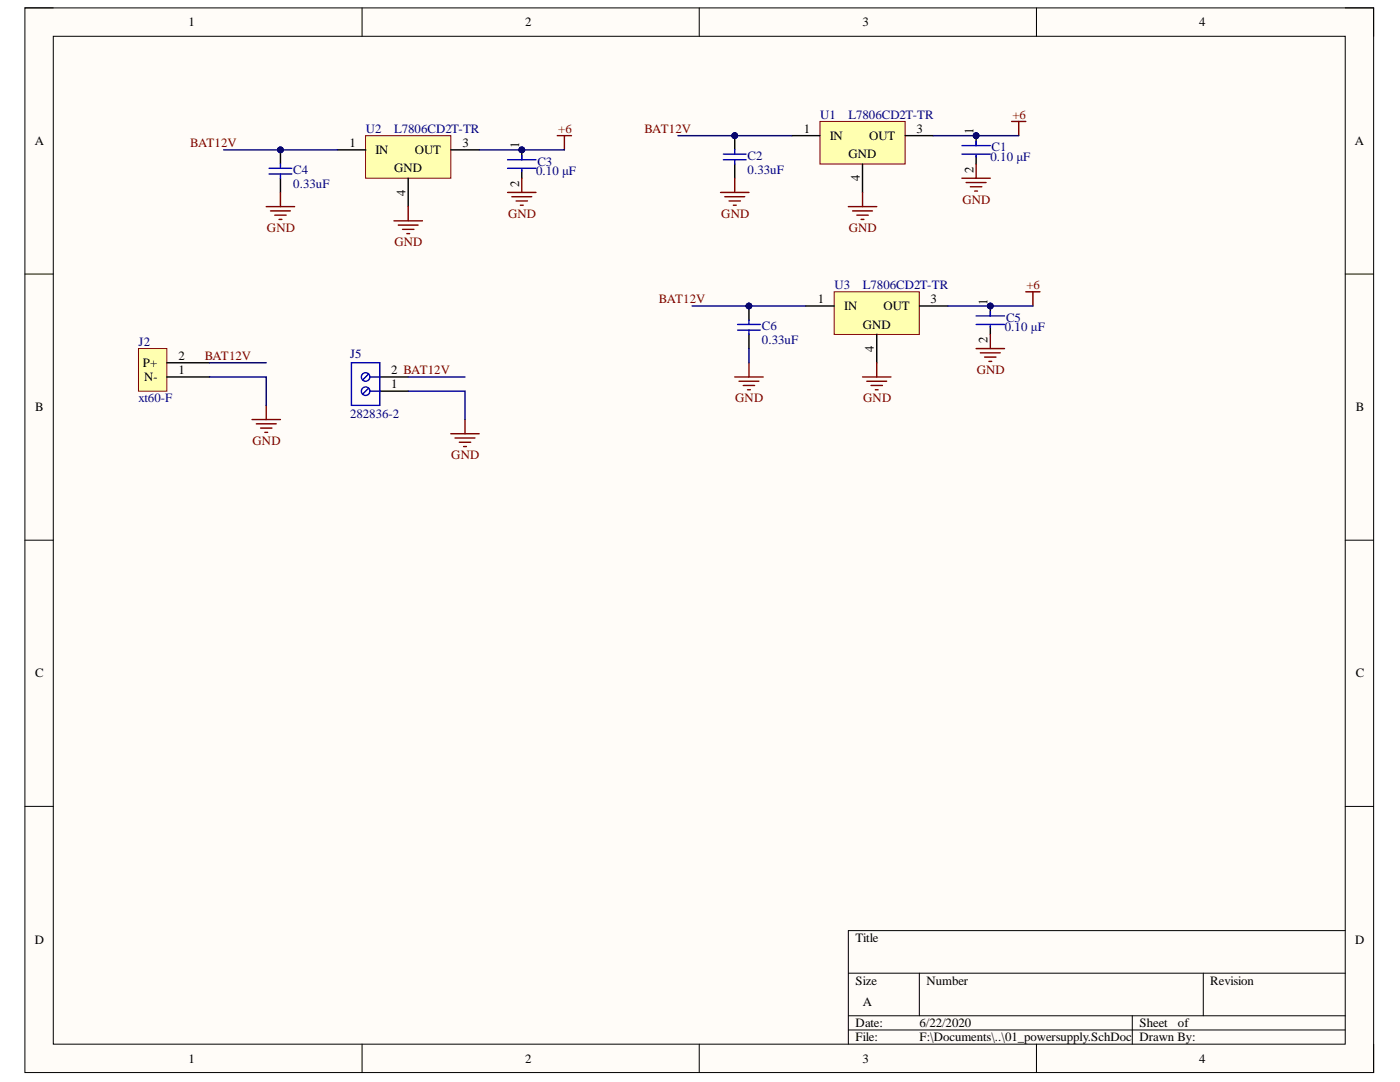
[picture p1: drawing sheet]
<svg xmlns="http://www.w3.org/2000/svg" width="279mm" height="216mm" viewBox="0 0 279 216" stroke-linecap="round" stroke-linejoin="round" font-family="sans-serif">
<defs><g id="words">
<g font-size="2.6">
<text x="103.6" y="29.6" transform="rotate(-90 103.6 29.6)">1</text>
<text x="194.3" y="26.8" transform="rotate(-90 194.3 26.8)">1</text>
<text x="194.3" y="34.5" transform="rotate(-90 194.3 34.5)">2</text>
<text x="80.9" y="39.1" transform="rotate(-90 80.9 39.1)">4</text>
<text x="103.6" y="37.3" transform="rotate(-90 103.6 37.3)">2</text>
<text x="171.6" y="36.2" transform="rotate(-90 171.6 36.2)">4</text>
<text x="197.1" y="60.8" transform="rotate(-90 197.1 60.8)">1</text>
<text x="174.4" y="70.2" transform="rotate(-90 174.4 70.2)">4</text>
<text x="197.1" y="68.5" transform="rotate(-90 197.1 68.5)">2</text>
</g>
<g font-size="2.5">
<text x="37.6" y="5.2">1</text>
<text x="104.8" y="5.2">2</text>
<text x="172.1" y="5.2">3</text>
<text x="239.3" y="5.2">4</text>
<text x="6.9" y="29">A</text>
<text x="69.8" y="29.3">1</text>
<text x="92.3" y="29.3">3</text>
<text x="160.4" y="26.5">1</text>
<text x="165.6" y="27.9">IN</text>
<text x="173.5" y="27.9">OUT</text>
<text x="182.9" y="26.5">3</text>
<text x="270.4" y="29">A</text>
<text x="74.9" y="30.8">IN</text>
<text x="78.7" y="34.4">GND</text>
<text x="82.8" y="30.8">OUT</text>
<text x="169.3" y="31.6">GND</text>
<text x="163.2" y="60.4">1</text>
<text x="168.5" y="61.9">IN</text>
<text x="172.2" y="65.6">GND</text>
<text x="176.3" y="61.9">OUT</text>
<text x="185.7" y="60.4">3</text>
<text x="35.6" y="71.8">2</text>
<text x="28.5" y="73.2">P+</text>
<text x="28.8" y="76.1">N-</text>
<text x="35.6" y="74.6">1</text>
<text x="78.1" y="77.4">1</text>
<text x="78.1" y="74.6">2 BAT12V</text>
<text x="7" y="82.1">B</text>
<text x="270.6" y="82.1">B</text>
<text x="7" y="135.2">C</text>
<text x="270.6" y="135.2">C</text>
<text x="6.9" y="188.3">D</text>
<text x="170.8" y="187.9">Title</text>
<text x="270.5" y="188.3">D</text>
<text x="170.8" y="196.5">Size</text>
<text x="184.9" y="196.5">Number</text>
<text x="241.5" y="196.5">Revision</text>
<text x="172.2" y="200.7">A</text>
<text x="170.8" y="204.9">Date:</text>
<text x="170.8" y="207.8">File:</text>
<text x="183.5" y="204.9">6/22/2020</text>
<text x="183.5" y="207.8">F:\Documents\..\01_powersupply.SchDoc</text>
<text x="227.4" y="204.9">Sheet</text>
<text x="227.4" y="207.8">Drawn By:</text>
<text x="235.1" y="204.9">of</text>
<text x="37.6" y="212">1</text>
<text x="104.8" y="212">2</text>
<text x="172.1" y="212">3</text>
<text x="239.3" y="212">4</text>
</g>
<g font-size="2.5" fill="#000080">
<text x="163.7" y="23.7">U1</text>
<text x="169.3" y="23.7">L7806CD2T-TR</text>
<text x="73" y="26.5">U2</text>
<text x="78.7" y="26.5">L7806CD2T-TR</text>
<text x="58.5" y="34.7">C4</text>
<text x="107" y="35">0.10 μF</text>
<text x="107.2" y="33.1">C3</text>
<text x="149.2" y="34.7">0.33uF</text>
<text x="149.2" y="31.9">C2</text>
<text x="197.7" y="32.1">0.10 μF</text>
<text x="197.9" y="30.2">C1</text>
<text x="58.5" y="37.5">0.33uF</text>
<text x="166.5" y="57.7">U3</text>
<text x="172.2" y="57.7">L7806CD2T-TR</text>
<text x="152.1" y="65.9">C6</text>
<text x="200.8" y="64.2">C5</text>
<text x="27.7" y="69">J2</text>
<text x="69.9" y="71.5">J5</text>
<text x="152.1" y="68.7">0.33uF</text>
<text x="200.5" y="66.1">0.10 μF</text>
<text x="27.7" y="80.3">xt60-F</text>
<text x="69.9" y="83.4">282836-2</text>
</g>
<g font-size="2.5" fill="#800000">
<text x="202" y="23.7">+6</text>
<text x="38" y="29.3">BAT12V</text>
<text x="111.4" y="26.5">+6</text>
<text x="128.6" y="26.5">BAT12V</text>
<text x="192.1" y="40.7">GND</text>
<text x="53.3" y="46.3">GND</text>
<text x="101.4" y="43.4">GND</text>
<text x="143.9" y="43.4">GND</text>
<text x="169.4" y="46.3">GND</text>
<text x="78.7" y="49.1">GND</text>
<text x="204.8" y="57.7">+6</text>
<text x="131.5" y="60.4">BAT12V</text>
<text x="40.8" y="71.8">BAT12V</text>
<text x="194.9" y="74.6">GND</text>
<text x="146.7" y="80.3">GND</text>
<text x="172.3" y="80.3">GND</text>
<text x="50.4" y="88.8">GND</text>
<text x="90.1" y="91.6">GND</text>
</g>
</g></defs>
<path d="M5 1.6h269.1v212.4h-269.1z" fill-rule="evenodd" fill="#fffcf8"/>
<path d="M5 1.6h269.1v212.4h-269.1z" fill="none" stroke="#000" stroke-width=".2"/>
<path d="M10.6 7.2h257.9v201.2h-257.9z" fill-rule="evenodd" fill="#fffcf8"/>
<g fill="none" stroke="#000" stroke-width=".2">
<path d="M5 1.6h5.6M10.6 7.2h257.9v201.2h-257.9zM72.3 1.6v5.6M139.5 1.6v5.6M206.8 1.6v5.6M268.5 1.6h5.6v5.6M5 54.7h5.6M268.5 54.7h5.6M5 107.8h5.6M268.5 107.8h5.6M5 160.9h5.6M268.5 160.9h5.6"/>
<path d="M169.3 194.2h99.2M183.5 194.2v8.5M240.1 194.2v8.5M268.5 185.7h-99.2v22.7M72.3 208.4v5.6M139.5 208.4v5.6M169.3 202.7h99.2M169.3 205.5h99.2M206.8 208.4v5.6M226 202.7v5.7M274.1 208.4v5.6"/>
</g>
<path d="M73 27.1h17v8.5h-17z" fill-rule="evenodd" fill="#ffffb0"/>
<path d="M73 27.1h17v8.5h-17z" fill="none" stroke="#800000" stroke-width=".2"/>
<path d="M67.3 29.9h5.7M81.5 35.6v5.6M90 29.9h5.6" fill="none" stroke="#000" stroke-width=".28"/>
<path d="M78.6 44.1h5.7M79.5 44.9h3.9M80.3 45.8h2.3M81.2 46.6h.6M81.5 41.2v2.9" fill="none" stroke="#800000" stroke-width=".28"/>
<circle cx="56" cy="29.9" r=".57" fill="#000080"/>
<circle cx="56" cy="29.9" r=".57" fill="none" stroke="#000080" stroke-width=".2"/>
<path d="M56 29.9v2.8M56 35.6v2.8" fill="none" stroke="#000" stroke-width=".28"/>
<circle cx="56" cy="29.9" r=".57" fill="#000080"/>
<circle cx="56" cy="29.9" r=".57" fill="none" stroke="#000080" stroke-width=".2"/>
<path d="M53.7 33.6h4.5M53.7 34.7h4.5M56 32.7v.9M56 34.7v.9" fill="none" stroke="#00f" stroke-width=".28"/>
<circle cx="104.1" cy="29.9" r=".57" fill="#000080"/>
<circle cx="104.1" cy="29.9" r=".57" fill="none" stroke="#000080" stroke-width=".2"/>
<path d="M104.1 29.9v2" fill="none" stroke="#000" stroke-width=".28"/>
<circle cx="104.1" cy="29.9" r=".57" fill="#000080"/>
<circle cx="104.1" cy="29.9" r=".57" fill="none" stroke="#000080" stroke-width=".2"/>
<path d="M104.1 33.9v1.7" fill="none" stroke="#000" stroke-width=".28"/>
<path d="M101.3 31.9h5.7M101.3 33.6h5.7M104.1 31v.9M104.1 33.9v.2" fill="none" stroke="#00f" stroke-width=".28"/>
<path d="M56 38.4v2.8M101.3 38.4h5.7M102.1 39.2h4M104.1 35.6v2.8M111.2 27.1h2.8M112.6 27.1v2.8M53.1 41.2h5.7M54 42.1h3.9M54.8 42.9h2.3M55.7 43.8h.6M103 40.1h2.3M103.9 41h.5" fill="none" stroke="#800000" stroke-width=".28"/>
<path d="M163.6 24.2h17v8.5h-17z" fill-rule="evenodd" fill="#ffffb0"/>
<path d="M163.6 24.2h17v8.5h-17z" fill="none" stroke="#800000" stroke-width=".2"/>
<path d="M158 27.1h5.6M172.1 32.7v5.7M180.6 27.1h5.7" fill="none" stroke="#000" stroke-width=".28"/>
<path d="M172.1 38.4v2.8M169.3 41.2h5.7M170.2 42.1h3.9M171 42.9h2.3M171.8 43.8h.6" fill="none" stroke="#800000" stroke-width=".28"/>
<circle cx="146.6" cy="27.1" r=".57" fill="#000080"/>
<circle cx="146.6" cy="27.1" r=".57" fill="none" stroke="#000080" stroke-width=".2"/>
<path d="M146.6 27.1v2.8M146.6 32.7v2.9" fill="none" stroke="#000" stroke-width=".28"/>
<circle cx="146.6" cy="27.1" r=".57" fill="#000080"/>
<circle cx="146.6" cy="27.1" r=".57" fill="none" stroke="#000080" stroke-width=".2"/>
<path d="M144.4 30.8h4.5M144.4 31.9h4.5M146.6 29.9v.9M146.6 31.9v.8" fill="none" stroke="#00f" stroke-width=".28"/>
<circle cx="194.8" cy="27.1" r=".57" fill="#000080"/>
<circle cx="194.8" cy="27.1" r=".57" fill="none" stroke="#000080" stroke-width=".2"/>
<path d="M194.8 27.1v2" fill="none" stroke="#000" stroke-width=".28"/>
<circle cx="194.8" cy="27.1" r=".57" fill="#000080"/>
<circle cx="194.8" cy="27.1" r=".57" fill="none" stroke="#000080" stroke-width=".2"/>
<path d="M194.8 31v1.7" fill="none" stroke="#000" stroke-width=".28"/>
<path d="M192 29.1h5.6M192 30.8h5.6M194.8 28.2v.9M194.8 31v.3" fill="none" stroke="#00f" stroke-width=".28"/>
<path d="M143.8 38.4h5.7M144.6 39.2h4M146.6 35.6v2.8M192 35.6h5.6M192.8 36.4h4M193.7 37.3h2.2M194.5 38.1h.6M194.8 32.7v2.9M201.9 24.2h2.8M203.3 24.2v2.9M145.5 40.1h2.3M146.4 41h.5" fill="none" stroke="#800000" stroke-width=".28"/>
<path d="M166.5 58.2h17v8.5h-17z" fill-rule="evenodd" fill="#ffffb0"/>
<path d="M166.5 58.2h17v8.5h-17z" fill="none" stroke="#800000" stroke-width=".2"/>
<path d="M160.8 61.1h5.7M175 66.7v5.7M183.5 61.1h5.6" fill="none" stroke="#000" stroke-width=".28"/>
<path d="M172.1 75.2h5.7M173 76.1h4M173.8 76.9h2.3M174.7 77.8h.5M175 72.4v2.8" fill="none" stroke="#800000" stroke-width=".28"/>
<circle cx="149.5" cy="61.1" r=".57" fill="#000080"/>
<circle cx="149.5" cy="61.1" r=".57" fill="none" stroke="#000080" stroke-width=".2"/>
<path d="M149.5 61.1v2.8M149.5 66.7v2.9" fill="none" stroke="#000" stroke-width=".28"/>
<circle cx="149.5" cy="61.1" r=".57" fill="#000080"/>
<circle cx="149.5" cy="61.1" r=".57" fill="none" stroke="#000080" stroke-width=".2"/>
<path d="M147.2 64.7h4.5M147.2 65.9h4.5M149.5 63.9v.8M149.5 65.9v.8" fill="none" stroke="#00f" stroke-width=".28"/>
<circle cx="197.6" cy="61.1" r=".57" fill="#000080"/>
<circle cx="197.6" cy="61.1" r=".57" fill="none" stroke="#000080" stroke-width=".2"/>
<path d="M197.6 61.1v1.9" fill="none" stroke="#000" stroke-width=".28"/>
<circle cx="197.6" cy="61.1" r=".57" fill="#000080"/>
<circle cx="197.6" cy="61.1" r=".57" fill="none" stroke="#000080" stroke-width=".2"/>
<path d="M197.6 65v1.7" fill="none" stroke="#000" stroke-width=".28"/>
<path d="M194.8 63h5.7M194.8 64.7h5.7M197.6 62.2v.8M197.6 65v.3" fill="none" stroke="#00f" stroke-width=".28"/>
<path d="M204.7 58.2h2.9M206.1 58.2v2.9M146.6 75.2h5.7M147.5 76.1h4M148.3 76.9h2.3M149.2 77.8h.5M149.5 72.4v2.8M194.8 69.6h5.7M195.7 70.4h3.9M196.5 71.3h2.3M197.4 72.1h.5M197.6 66.7v2.9" fill="none" stroke="#800000" stroke-width=".28"/>
<path d="M27.6 69.6h5.7v8.5h-5.7z" fill-rule="evenodd" fill="#ffffb0"/>
<path d="M27.6 69.6h5.7v8.5h-5.7z" fill="none" stroke="#800000" stroke-width=".2"/>
<path d="M33.3 75.2h8.5M33.3 72.4h8.5M75.8 75.2h5.7M75.8 78.1h5.7" fill="none" stroke="#000" stroke-width=".28"/>
<path d="M50.3 83.7h5.7M51.2 84.6h3.9M52 85.4h2.3M52.8 86.3h.6M53.1 80.9v2.8" fill="none" stroke="#800000" stroke-width=".28"/>
<circle cx="73" cy="78.1" r=".85" fill="#fff"/>
<g fill="none" stroke="#00f" stroke-width=".28">
<path d="M73.6 77.5l-1.2 1.2"/>
<circle cx="73" cy="78.1" r=".85"/>
</g>
<circle cx="73" cy="75.2" r=".85" fill="#fff"/>
<g fill="none" stroke="#00f" stroke-width=".28">
<path d="M70.1 72.4h5.7v8.5h-5.7zM73.6 74.6l-1.2 1.2M73.8 78.1h2M73.8 75.2h2"/>
<circle cx="73" cy="75.2" r=".85"/>
</g>
<path d="M90 86.5h5.6M90.8 87.4h4M91.7 88.2h2.2M92.5 89.1h.6M92.8 83.7v2.8" fill="none" stroke="#800000" stroke-width=".28"/>
<path d="M44.6 29.9h22.7M41.8 75.2h11.3v5.7M41.8 72.4h11.3M81.5 75.2h11.3" fill="none" stroke="#000080" stroke-width=".28"/>
<circle cx="56" cy="29.9" r=".57" fill="#000080"/>
<circle cx="56" cy="29.9" r=".57" fill="none" stroke="#000080" stroke-width=".2"/>
<path d="M95.6 29.9h17M81.5 78.1h11.3v5.6" fill="none" stroke="#000080" stroke-width=".28"/>
<circle cx="104.1" cy="29.9" r=".57" fill="#000080"/>
<circle cx="104.1" cy="29.9" r=".57" fill="none" stroke="#000080" stroke-width=".2"/>
<path d="M135.3 27.1h22.7" fill="none" stroke="#000080" stroke-width=".28"/>
<circle cx="146.6" cy="27.1" r=".57" fill="#000080"/>
<circle cx="146.6" cy="27.1" r=".57" fill="none" stroke="#000080" stroke-width=".2"/>
<path d="M138.1 61.1h22.7" fill="none" stroke="#000080" stroke-width=".28"/>
<circle cx="149.5" cy="61.1" r=".57" fill="#000080"/>
<circle cx="149.5" cy="61.1" r=".57" fill="none" stroke="#000080" stroke-width=".2"/>
<path d="M186.3 27.1h17" fill="none" stroke="#000080" stroke-width=".28"/>
<circle cx="194.8" cy="27.1" r=".57" fill="#000080"/>
<circle cx="194.8" cy="27.1" r=".57" fill="none" stroke="#000080" stroke-width=".2"/>
<path d="M189.1 61.1h17" fill="none" stroke="#000080" stroke-width=".28"/>
<circle cx="197.6" cy="61.1" r=".57" fill="#000080"/>
<circle cx="197.6" cy="61.1" r=".57" fill="none" stroke="#000080" stroke-width=".2"/>
<path d="M149.5 69.6v2.8" fill="none" stroke="#000080" stroke-width=".28"/>
<use href="#words"/>
</svg>
